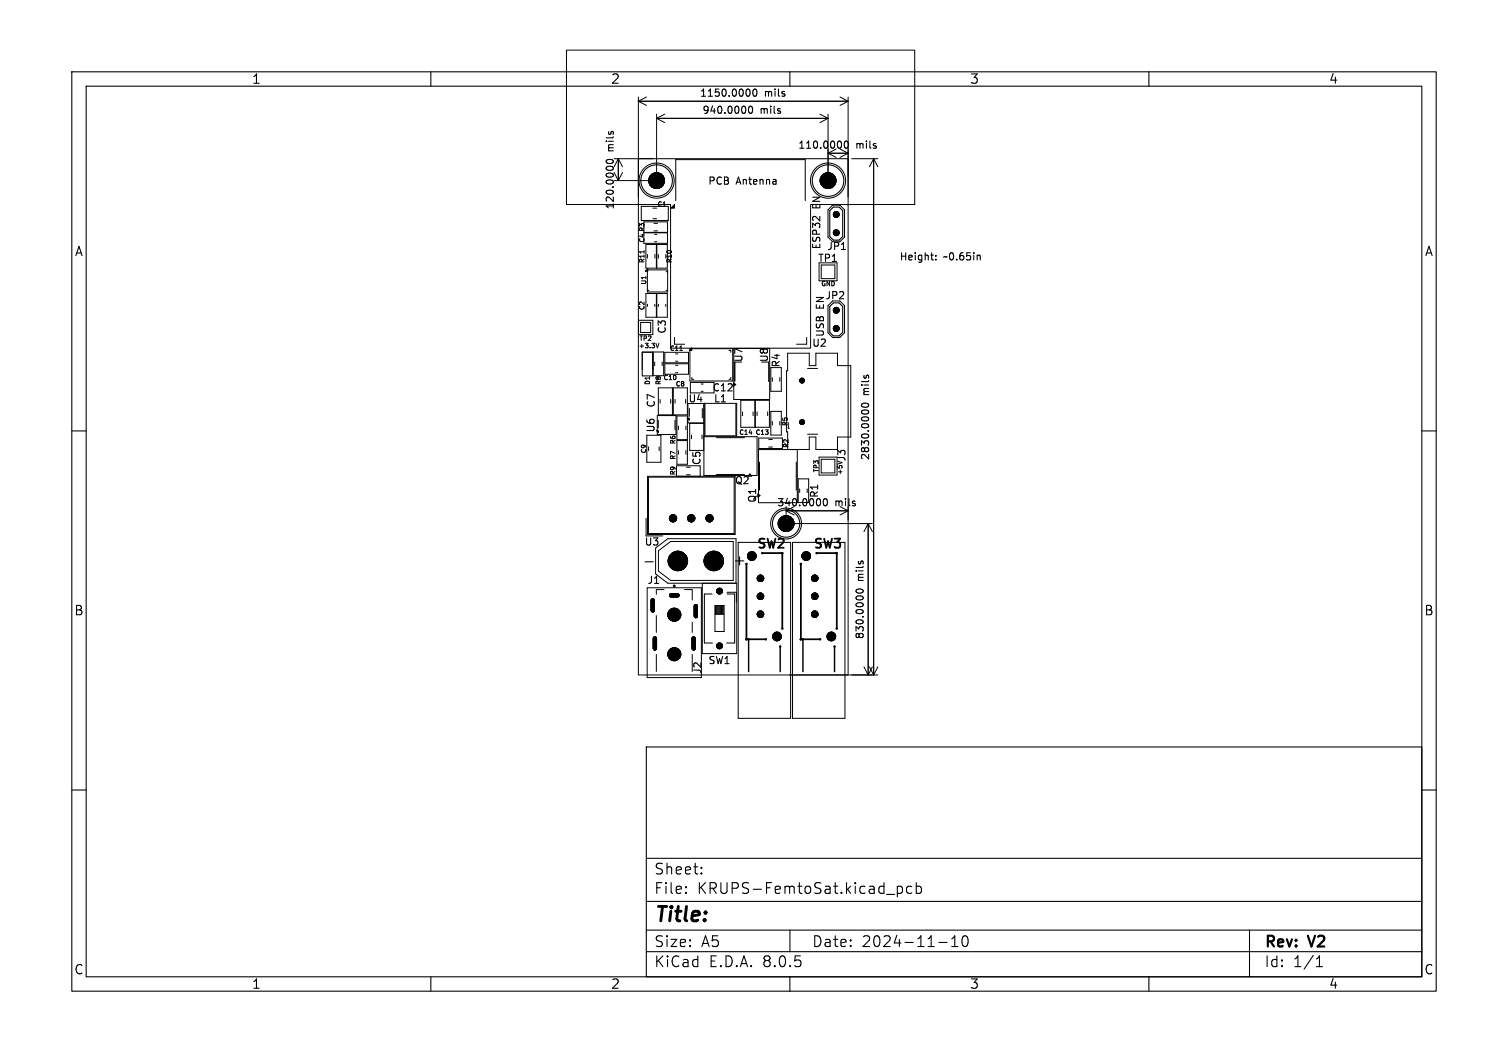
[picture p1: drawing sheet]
<svg xmlns="http://www.w3.org/2000/svg" width="210mm" height="148mm" viewBox="0 0 210 148" stroke-linecap="round" stroke-linejoin="round" font-family="sans-serif">
<defs><g id="words">
<text font-size="2.8" x="91" y="128.9">Title:</text>
<g font-size="2.1">
<text x="102" y="79">+</text>
<text x="91" y="124.7">File:</text>
<text x="91" y="122">Sheet:</text>
<text x="97.1" y="124.7">KRUPS-FemtoSat.kicad_pcb</text>
<text x="91" y="134.9">KiCad</text>
<text x="91" y="132.1">Size:</text>
<text x="97.7" y="132.1">A5</text>
<text x="98.7" y="134.9">E.D.A.</text>
<text x="106.3" y="134.9">8.0.5</text>
<text x="113" y="132.1">Date:</text>
<text x="120" y="132.1">2024-11-10</text>
<text x="176" y="132.3">Rev:</text>
<text x="176" y="134.9">Id:</text>
<text x="180.1" y="134.9">1/1</text>
<text x="182.4" y="132.3">V2</text>
</g>
<g font-size="1.8">
<text x="35" y="11.9">1</text>
<text x="85" y="11.9">2</text>
<text x="135" y="11.9">3</text>
<text x="185" y="11.9">4</text>
<text x="10.3" y="35.9">A</text>
<text x="198.4" y="35.9">A</text>
<text x="105.3" y="76.7">SW2</text>
<text x="113.1" y="76.7">SW3</text>
<text x="10.3" y="85.9">B</text>
<text x="198.3" y="85.9">B</text>
<text x="10.3" y="135.9">C</text>
<text x="35" y="137.9">1</text>
<text x="85" y="137.9">2</text>
<text x="135" y="137.9">3</text>
<text x="185" y="137.9">4</text>
<text x="198.3" y="135.9">C</text>
</g>
<g font-size="1.4">
<text x="97.4" y="13.7">1150.0000</text>
<text x="97.7" y="16.1">940.0000</text>
<text x="105.9" y="16.1">mils</text>
<text x="106.5" y="13.7">mils</text>
<text x="85.7" y="21.1" transform="rotate(-90 85.7 21.1)">mils</text>
<text x="111.1" y="20.9">110.0000</text>
<text x="119.2" y="20.9">mils</text>
<text x="85.7" y="29.3" transform="rotate(-90 85.7 29.3)">120.0000</text>
<text x="98.6" y="25.8">PCB</text>
<text x="102.6" y="25.8">Antenna</text>
<text x="114.3" y="29" transform="rotate(-90 114.3 29)">EN</text>
<text x="114.3" y="34.8" transform="rotate(-90 114.3 34.8)">ESP32</text>
<text x="115.1" y="35">JP1</text>
<text x="113.8" y="36.7">TP1</text>
<text x="114.8" y="41.9">JP2</text>
<text x="125.2" y="36.3">Height:</text>
<text x="131.5" y="36.3">~0.65in</text>
<text x="92.9" y="46.6" transform="rotate(-90 92.9 46.6)">C3</text>
<text x="114.8" y="47" transform="rotate(-90 114.8 47)">USB</text>
<text x="114.8" y="43" transform="rotate(-90 114.8 43)">EN</text>
<text x="103.6" y="50.5" transform="rotate(-90 103.6 50.5)">U7</text>
<text x="107.2" y="50.5" transform="rotate(-90 107.2 50.5)">U8</text>
<text x="108.8" y="51.3" transform="rotate(-90 108.8 51.3)">R4</text>
<text x="113" y="48.5">U2</text>
<text x="91.4" y="56.9" transform="rotate(-90 91.4 56.9)">C7</text>
<text x="95.8" y="56.2">U4</text>
<text x="99.1" y="54.7">C12</text>
<text x="99.3" y="56.2">L1</text>
<text x="121.2" y="55.1" transform="rotate(-90 121.2 55.1)">mils</text>
<text x="91.4" y="60.3" transform="rotate(-90 91.4 60.3)">U6</text>
<text x="97.8" y="64.9" transform="rotate(-90 97.8 64.9)">C5</text>
<text x="117.9" y="64.4" transform="rotate(-90 117.9 64.4)">J3</text>
<text x="121.2" y="64.2" transform="rotate(-90 121.2 64.2)">2830.0000</text>
<text x="102.3" y="67.6">Q2</text>
<text x="105.5" y="70.1" transform="rotate(-90 105.5 70.1)">Q1</text>
<text x="108.1" y="70.7">340.0000</text>
<text x="114.1" y="69.4" transform="rotate(-90 114.1 69.4)">R1</text>
<text x="116.3" y="70.7">mils</text>
<text x="89.7" y="76.2">U3</text>
<text x="90.1" y="81.5">J1</text>
<text x="120.5" y="80.9" transform="rotate(-90 120.5 80.9)">mils</text>
<text x="120.5" y="89.1" transform="rotate(-90 120.5 89.1)">830.0000</text>
<text x="97.9" y="93.9" transform="rotate(-90 97.9 93.9)">J2</text>
<text x="98.6" y="92.7">SW1</text>
</g>
<g font-size=".9">
<text x="91.5" y="29">C1</text>
<text x="89.9" y="33.9" transform="rotate(-90 89.9 33.9)">C4</text>
<text x="89.9" y="32.4" transform="rotate(-90 89.9 32.4)">R3</text>
<text x="89.9" y="36.7" transform="rotate(-90 89.9 36.7)">R11</text>
<text x="90.2" y="39.8" transform="rotate(-90 90.2 39.8)">U1</text>
<text x="93.7" y="36.7" transform="rotate(-90 93.7 36.7)">R10</text>
<text x="114.3" y="39.9">GND</text>
<text x="88.9" y="47.6">TP2</text>
<text x="89.9" y="43.3" transform="rotate(-90 89.9 43.3)">C2</text>
<text x="88.9" y="48.5">+3.3V</text>
<text x="90.7" y="53.7" transform="rotate(-90 90.7 53.7)">D1</text>
<text x="92.2" y="53.7" transform="rotate(-90 92.2 53.7)">R8</text>
<text x="92.3" y="53.1">C10</text>
<text x="93.2" y="49">C11</text>
<text x="94" y="54">C8</text>
<text x="109.9" y="59.4" transform="rotate(-90 109.9 59.4)">R5</text>
<text x="90.2" y="63.2" transform="rotate(-90 90.2 63.2)">C9</text>
<text x="94.2" y="64.1" transform="rotate(-90 94.2 64.1)">R7</text>
<text x="94.2" y="62" transform="rotate(-90 94.2 62)">R6</text>
<text x="102.8" y="60.7">C14</text>
<text x="105.1" y="60.7">C13</text>
<text x="110" y="62.5" transform="rotate(-90 110 62.5)">R2</text>
<text x="114.2" y="65.9" transform="rotate(-90 114.2 65.9)">TP3</text>
<text x="94.2" y="66.3" transform="rotate(-90 94.2 66.3)">R9</text>
<text x="117.3" y="66.2" transform="rotate(-90 117.3 66.2)">+5V</text>
</g>
</g></defs>
<g fill="none" stroke="#000" stroke-width=".15">
<path d="M10 10h190v128h-190zM12 12h186v124h-186zM60 10v2M104.4 12.5l.1 .3-.1 .5M104.4 14.8h.1a.53 .53 0 0 1 .3 .5 .53 .53 0 0 1-.3 .5 .67 .67 0 0 1-.1-1zM104.9 12.5l.2-.1a.53 .53 0 0 1 .3 .5 .53 .53 0 0 1-.3 .5l-.2-.1-.1-.3zM110 10v2M117.7 19.7l.1-.1a.53 .53 0 0 1 .4 .5 .53 .53 0 0 1-.4 .5 .66 .66 0 0 1-.1-.9zM160 10v2M84.5 22.3a.59 .59 0 0 1 .9 .2 .57 .57 0 0 1-1-.1zM115.6 29.3l.5-.5h.8l.5 .5v3.6l-.5 .5h-.8l-.5-.5zM117.2 34.7h.6"/>
<path d="M130.3 36.1v.1M130.3 35.6v.1M136.5 35.6v.6M10 60h2M116.1 42.2l-.5 .5v3.6l.5 .5h.8l.5-.5v-3.6l-.5-.5M120 56.3a.59 .59 0 0 1 1 .2 .57 .57 0 0 1-1-.1zM120.1 57.2l.3-.1 .5 .1M198 60h2M89.8 78.2h1.2M114.7 69.5l.2-.1a.53 .53 0 0 1 .3 .5 .53 .53 0 0 1-.3 .5l-.2-.1-.1-.3zM119.3 82.2a.59 .59 0 0 1 .9 .1 .57 .57 0 0 1-1-.1zM10 110h2"/>
<path d="M90 104h108v32h-108zM90 119.5h108M198 110h2M60 136v2M90 132.5h108M90 129.5h108M90 125.5h108M95.5 124.2l.1 .1-.1 .1M95.5 124.2v.1v.1M95.5 123.5v.1M95.5 124.2v.2M95.5 123.5h.1l-.1 .1"/>
<path d="M97.7 121.5v.1v.1M97.7 121.5l-.1 .1 .1 .1M97.7 120.8v.1M97.7 121.5v.2M97.7 120.8h-.1l.1 .1M110 136v2M110 129.5v3M125 123.4v1.5M125 123.5l.4-.1 .3 .3v.4l-.2 .2-.1 .1-.4-.1M127 123.5l-.5-.1-.3 .3v.4l.2 .2 .1 .1 .5-.1M127.6 123.5l.4-.1 .3 .3v.4l-.1 .2-.2 .1-.4-.1M127.6 122.9v1.5"/>
<path d="M130.7 131.2h1.2M132.5 131.8h.9M132.5 130.7l.5-.4v1.5M134.2 130.4a.36 .36 0 0 1 .5 .2 .77 .77 0 0 1-.4 1.2 1 1 0 0 1-.1-1.4zM160 136v2M174 129.5v6.5M183.3 134.6h.9M183.3 133.5l.4-.4v1.5"/>
<circle cx="91.4" cy="25.1" r="2.2"/>
<circle cx="115.3" cy="25.1" r="2.2"/>
<circle cx="109.5" cy="72.9" r="1.9"/>
</g>
<g fill="none" stroke="#000" stroke-width=".14">
<path d="M78.9 7h48.5v21.5h-14.5v20h-19.5v-20h-14.5zM88.9 13.5v13.9M88.9 14.1h29.2M88.9 14.1l1.1 .6M90 13.5l-1.1 .6M91.4 15.9v8.7M91.4 16.5h23.9M91.4 16.5l1.2 .6M92.6 15.9l-1.2 .6M114.2 15.9l1.1 .6M115.3 15.9v8.7M115.3 16.5l-1.1 .6"/>
<path d="M117 13.5l1.1 .6M118.1 13.5v13.9M118.1 14.1l-1.1 .6M85.5 25.1h5.4M85.5 22.1h5.4M86.1 22.1v3l.6-1.1M86.1 22.1l.6 1.1M86.1 22.1l-.6 1.1M88.9 22.1h29.2v71.9h-29.2zM89.3 28.7h3.8v2h-3.8zM89.7 32.4h3.3v1.5h-3.3zM89.7 30.9h3.3v1.5h-3.3z"/>
<path d="M89.7 34.9v.3M89.9 34h1.5v3.3h-1.5zM90.2 37.6h2.8v3.1h-2.8zM90.9 29h.5M90.9 30.5h.5M91.1 31.1h.5M91.1 32.1h.5M91.2 32.6h.3M91.2 33.7h.3M91.2 35.4v.5M91.5 34h1.4v3.3h-1.4zM91.7 35.4v.5"/>
<path d="M92.7 35.4v.5M92.8 37.8h.1v.1M94.1 27.9v-5.7h18v5.7M114.1 36.6h2.5v2.5h-2.5zM114.4 36.9v1.9h1.9v-1.9M116 33.7l-.7-.7v-3.8l.7-.6h1l.6 .6v3.8l-.6 .7M117 20.7l1.1 .6M118.1 21.3h-2.8l1.1 .6M118.1 21.3l-1.1 .6M118.6 22.1h3.7M121.7 22.1v71.9M121.7 22.1l.6 1.1"/>
<path d="M121.7 22.1l-.6 1.1M88.9 44.6h2v2h-2zM89.2 44.9h1.4v1.4h-1.4zM89.4 49h1.5v3.3h-1.5zM89.9 40.9h1.5v3.3h-1.5zM90.2 40.3v.2M90.2 40.5h.2M91 49h1.4v3.3h-1.4zM91.2 50.4v.5M91.2 42.4v.3M91.3 47.8l.3 .6 .2-.6M91.5 40.9h1.4v3.3h-1.4z"/>
<path d="M91.5 57.9h2.6v2.6h-2.6zM91.7 54h1.9v3.8h-1.9zM91.7 42.4v.3M91.9 55.6v.5M92.2 50.4v.5M92.6 49.1h3.3v1.4h-3.3zM92.6 50.6h3.3v1.5h-3.3zM92.7 42.4v.3M92.9 40.3v.2h-.1M93.4 55.6v.5M93.8 54h1.9v3.8h-1.9zM93.9 47v.9h1.4"/>
<path d="M94 58.5v1.3M94 55.6v.5M94.1 50.3h.3M94.1 50.9h.3M94.1 51.9h.3M94.3 57.9h1.4v3.3h-1.4zM94.5 59.3v.5M94.7 48.8h.3M95.5 59.3v.5M95.8 56.2h2.2v2.7h-2.2zM96 56.9v1.1M96 59h2v3.7h-2z"/>
<path d="M96.1 48.6h5.9v4.4h-5.9zM96.4 52.6v.2h.2M97.6 53.5h.3M97.6 54.5h.3M97.8 56.9v1.3M98.1 56.2h4.5v4.5h-4.5zM98.2 56.3v4.3M99.4 53.2h-3.3v1.5h3.3M101.5 48.8h.3v.2M101.8 52.6v.2h-.3M102.2 48.5h5v7.1h-5zM102.3 50.4v2.7"/>
<path d="M102.5 56.3v4.3M103.2 55.7h1.9v3.8h-1.9zM103.4 57.4v.5M104.9 57.4v.5M105.2 55.7h2v3.8h-2zM105.4 57.4v.5M106.9 57.4v.5M107 50.4v2.7M107.3 51.2v3.3h1.5v-3.3M107.3 57.3h1.5v3.3h-1.5zM107.6 52.6v.5M107.6 58.7v.5"/>
<path d="M108.6 52.6v.5M108.6 58.7v.5M109.7 49.2h3v1.7h.9v-1.7h3v1.7h1.9v10h-1.9v1.7h-3v-1.7h-.9v1.7h-3v-2.5h-.2v-8.5h.2zM112.3 47v.9h-1.4M112.5 51.3h1.4M116 41.9l-.7 .7v3.7l.7 .7h1l.6-.7v-3.7l-.6-.7M90 72.2v2.4h2.3M90.1 60.6h1.9v3.8h-1.9zM90.2 66.3h12.2v8.1h-12.2zM90.3 66.4h11.9v7.9h-11.9zM91.7 76.7l1.7-1.3h8.7v5.4h-8.7l-1.7-1.3zM91.8 62.2v.5"/>
<path d="M94.2 66.3v-1.4h3.3v1.4M94.3 61.3h1.4v3.3h-1.4zM95.5 62.7v.5M95.6 65.1h.5M95.6 66.1h.5M96.3 60.6v.5M97.8 60.6v.5M98 60.8h7.4v5.4h-7.4zM99.8 60.9h3.9M99.8 66.1h3.9M102.8 75.5h7.3v24.5h-7.3zM105.6 62.6h5.4v7.4h-5.4z"/>
<path d="M105.7 61h3.3v1.5h-3.3zM105.8 64.3v3.9M107.1 61.2h.5M107.1 62.2h.5M109.5 70.5v1.9M110 72.9h11.5M110.4 75.5h7.3v24.5h-7.3zM110.6 71.7l-1.1-.6h8.6l-1.1 .6M110.9 64.3v3.9M111.2 70v-3.3h1.4v3.3M111.4 68.1v.5M112.4 68.1v.5"/>
<path d="M112.5 60.5h1.4M114.1 63.6h2.5v2.5h-2.5zM114.4 63.9h1.9v1.9h-1.9zM118.1 70.5v1.9M120.9 72.9v21.1M120.9 72.9l.6 1.1M120.9 72.9l-.6 1.1M90.1 81.8h7.6v12.5h-7.6zM91.4 85.7v2.4M91.4 91.1v2.4M92.5 82.1h-1.1v.6M95.3 82.1h1.1v1.4"/>
<path d="M96.4 86.6v1.5M96.4 91.1v2.4M99.2 82.7h-1.1v6.8h1.1M99.6 84.3h1.2v3.6h-1.2zM99.6 85.5h1.2M99.6 84.3v1.2M99.8 84.3v1.2M99.9 84.3v1.2M100 84.3v1.2M100.1 84.3v1.2M100.2 84.3v1.2M100.4 84.3v1.2"/>
<path d="M100.5 84.3v1.2M100.6 84.3v1.2M100.7 84.3v1.2M101.2 82.7h1.1v6.8h-1.1M101.2 82.5h1.4v1.3M102.5 81.2v-6.2h-9.5l-1.7 1.3v3.6l1.7 1.3h9.6v9.8h-4.8v-9.8M110 94h12.3M120.3 92.9l.6 1.1M121.1 92.9l.6 1.1M121.5 92.9l-.6 1.1M122.3 92.9l-.6 1.1"/>
<circle cx="91.4" cy="25.1" r="2.45"/>
<circle cx="115.3" cy="25.1" r="2.45"/>
<circle cx="109.5" cy="72.9" r="2.15"/>
</g>
<g fill="#000" stroke="#000" stroke-width=".14">
<path d="M89.9 37.8l.3-.4v.4zM93.4 29l.5-.5v.5zM95.7 58.2h.3v.3zM96 48.8l.4-.4v.4zM102.1 53.3l.4 .2-.4 .3zM104.4 66l.3 .3h-.5z"/>
<circle cx="91.4" cy="25.1" r="1.1"/>
<circle cx="115.3" cy="25.1" r="1.1"/>
<circle cx="116.5" cy="32.4" r=".4"/>
<circle cx="116.5" cy="29.9" r=".4"/>
<circle cx="111.7" cy="53" r=".32"/>
<circle cx="111.7" cy="58.8" r=".32"/>
<circle cx="116.5" cy="43.2" r=".4"/>
<circle cx="116.5" cy="45.7" r=".4"/>
<circle cx="93.7" cy="72.2" r=".5"/>
<circle cx="94.4" cy="78.1" r="1.35"/>
<circle cx="96.3" cy="72.2" r=".5"/>
<circle cx="98.8" cy="72.2" r=".5"/>
<circle cx="99.4" cy="78.1" r="1.35"/>
<circle cx="104" cy="78.5" r=".1"/>
<circle cx="104.7" cy="77.4" r=".6"/>
<circle cx="109.5" cy="72.9" r="1.1"/>
<circle cx="111.5" cy="78.5" r=".1"/>
<circle cx="112.3" cy="77.4" r=".6"/>
<circle cx="93.9" cy="91.1" r=".9"/>
<circle cx="93.9" cy="85.6" r=".9"/>
<circle cx="100.2" cy="89.9" r=".4"/>
<circle cx="100.2" cy="82.3" r=".4"/>
<circle cx="104" cy="89" r=".1"/>
<circle cx="104.3" cy="89" r=".1"/>
<circle cx="105.9" cy="83" r=".45"/>
<circle cx="105.9" cy="80.5" r=".45"/>
<circle cx="105.9" cy="85.5" r=".45"/>
<circle cx="106.7" cy="89" r=".1"/>
<circle cx="108.2" cy="88.6" r=".6"/>
<circle cx="108.7" cy="90" r=".1"/>
<circle cx="109" cy="87.5" r=".1"/>
<circle cx="111.5" cy="89" r=".1"/>
<circle cx="111.8" cy="89" r=".1"/>
<circle cx="113.5" cy="83" r=".45"/>
<circle cx="113.5" cy="80.5" r=".45"/>
<circle cx="113.5" cy="85.5" r=".45"/>
<circle cx="114.2" cy="89" r=".1"/>
<circle cx="115.8" cy="88.6" r=".6"/>
<circle cx="116.2" cy="90" r=".1"/>
<circle cx="116.5" cy="87.5" r=".1"/>
</g>
<g fill="none" stroke="#000" stroke-width=".2">
<path d="M104 78.5v10.5h2.7M109 77v10.5M111.5 78.5v10.5h2.7M116.5 77v10.5M104.3 89v4.5M108.7 90v3.5M111.8 89v4.5M116.2 90v3.5"/>
<circle cx="93.9" cy="81.6" r=".1"/>
</g>
<path d="M90.9 83.6v1.4M91.2 88.9v1.4M93.5 82.9h.9M96.6 88.9v1.4M96.9 84.4v1.4" fill="none" stroke="#000" stroke-width=".6"/>
<use href="#words"/>
</svg>
